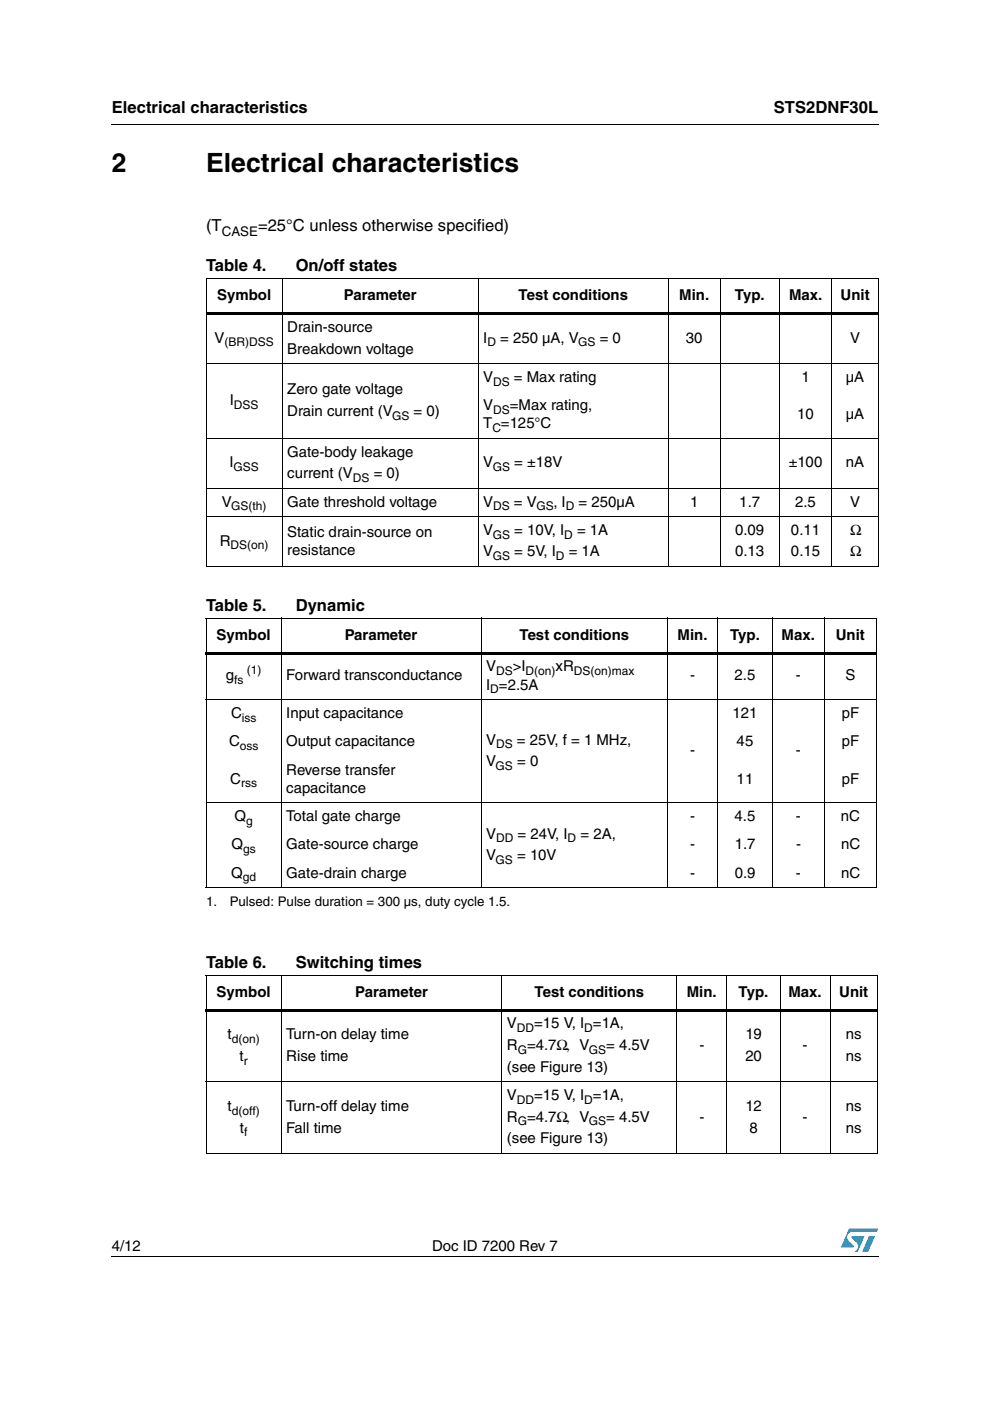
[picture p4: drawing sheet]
<svg xmlns="http://www.w3.org/2000/svg" width="210mm" height="297mm" viewBox="0 0 210 297" stroke-linecap="round" stroke-linejoin="round" font-family="sans-serif">
<defs><g id="words">
<g font-size="5.6">
<text x="23.7" y="36.4">2</text>
<text x="43.7" y="36.4">Electrical characteristics</text>
</g>
<g font-size="3.5">
<text x="23.7" y="23.9">Electrical characteristics</text>
<text x="164.1" y="23.9">STS2DNF30L</text>
<text x="43.7" y="49.1">(T</text>
<text x="54.7" y="49.1">=25°C unless otherwise specified)</text>
<text x="43.7" y="57.6">Table 4.</text>
<text x="62.7" y="57.6">On/off states</text>
<text x="43.7" y="129.5">Table 5.</text>
<text x="62.7" y="129.5">Dynamic</text>
<text x="43.7" y="205.3">Table 6.</text>
<text x="62.7" y="205.3">Switching times</text>
</g>
<g font-size="3.2">
<text x="46" y="63.6">Symbol</text>
<text x="72.9" y="63.6">Parameter</text>
<text x="109.9" y="63.6">Test conditions</text>
<text x="144" y="63.6">Min.</text>
<text x="155.8" y="63.6">Typ.</text>
<text x="167.3" y="63.6">Max.</text>
<text x="178.2" y="63.6">Unit</text>
<text x="60.9" y="70.4">Drain-source</text>
<text x="45.5" y="72.6">V</text>
<text x="60.9" y="75">Breakdown voltage</text>
<text x="102.4" y="72.6">I</text>
<text x="106" y="72.6">= 250 µA, V</text>
<text x="127.1" y="72.6">= 0</text>
<text x="145.4" y="72.6">30</text>
<text x="180.2" y="72.6">V</text>
<text x="60.9" y="83.6">Zero gate voltage</text>
<text x="102.4" y="80.9">V</text>
<text x="109" y="80.9">= Max rating</text>
<text x="169.9" y="80.9">1</text>
<text x="179.3" y="80.9">µA</text>
<text x="48.7" y="85.9">I</text>
<text x="60.9" y="88.2">Drain current (V</text>
<text x="87.7" y="88.2">= 0)</text>
<text x="102.4" y="86.9">V</text>
<text x="108.1" y="86.9">=Max rating,</text>
<text x="169" y="88.9">10</text>
<text x="179.3" y="88.9">µA</text>
<text x="102.4" y="90.8">T =125°C</text>
<text x="48.6" y="99.1">I</text>
<text x="60.9" y="96.8">Gate-body leakage</text>
<text x="60.9" y="101.4">current (V</text>
<text x="79.2" y="101.4">= 0)</text>
<text x="102.4" y="99.1">V</text>
<text x="109" y="99.1">= ±18V</text>
<text x="167.2" y="99.1">±100</text>
<text x="179.3" y="99.1">nA</text>
<text x="47" y="107.4">V</text>
<text x="60.9" y="107.4">Gate threshold voltage</text>
<text x="102.4" y="107.4">V</text>
<text x="109" y="107.4">= V</text>
<text x="117.3" y="107.4">, I</text>
<text x="122.7" y="107.4">= 250µA</text>
<text x="146.3" y="107.4">1</text>
<text x="156.7" y="107.4">1.7</text>
<text x="168.6" y="107.4">2.5</text>
<text x="180.2" y="107.4">V</text>
<text x="60.9" y="113.7">Static drain-source on</text>
<text x="102.4" y="113.4">V</text>
<text x="109" y="113.4">= 10V, I</text>
<text x="122.3" y="113.4">= 1A</text>
<text x="155.9" y="113.4">0.09</text>
<text x="167.7" y="113.4">0.11</text>
<text x="180.3" y="113.4">Ω</text>
<text x="46.6" y="115.7">R</text>
<text x="60.9" y="117.6">resistance</text>
<text x="102.4" y="118">V</text>
<text x="109" y="118">= 5V, I</text>
<text x="120.6" y="118">= 1A</text>
<text x="155.9" y="118">0.13</text>
<text x="167.7" y="118">0.15</text>
<text x="180.3" y="118">Ω</text>
<text x="45.9" y="135.6">Symbol</text>
<text x="73.1" y="135.6">Parameter</text>
<text x="110.1" y="135.6">Test conditions</text>
<text x="143.7" y="135.6">Min.</text>
<text x="154.8" y="135.6">Typ.</text>
<text x="165.7" y="135.6">Max.</text>
<text x="177.2" y="135.6">Unit</text>
<text x="103.1" y="142.3">V</text>
<text x="108.7" y="142.3">&gt;I</text>
<text x="117.8" y="142.3">xR</text>
<text x="47.9" y="144.3">g</text>
<text x="60.7" y="144.3">Forward transconductance</text>
<text x="103.1" y="146.2">I =2.5A</text>
<text x="146.3" y="144.3">-</text>
<text x="155.7" y="144.3">2.5</text>
<text x="168.7" y="144.3">-</text>
<text x="179.3" y="144.3">S</text>
<text x="49" y="152.2">C</text>
<text x="60.7" y="152.2">Input capacitance</text>
<text x="155.3" y="152.2">121</text>
<text x="178.5" y="152.2">pF</text>
<text x="48.6" y="158.2">C</text>
<text x="60.7" y="158.2">Output capacitance</text>
<text x="103.1" y="157.9">V</text>
<text x="109.6" y="157.9">= 25V, f = 1 MHz,</text>
<text x="146.3" y="160.1">-</text>
<text x="156.2" y="158.2">45</text>
<text x="168.7" y="160.1">-</text>
<text x="178.5" y="158.2">pF</text>
<text x="48.8" y="166.1">C</text>
<text x="60.7" y="164.2">Reverse transfer</text>
<text x="103.1" y="162.4">V</text>
<text x="109.6" y="162.4">= 0</text>
<text x="156.2" y="166.1">11</text>
<text x="178.5" y="166.1">pF</text>
<text x="60.7" y="168.1">capacitance</text>
<text x="49.7" y="174.1">Q</text>
<text x="60.7" y="174.1">Total gate charge</text>
<text x="103.1" y="177.8">V</text>
<text x="109.7" y="177.8">= 24V, I</text>
<text x="123.1" y="177.8">= 2A,</text>
<text x="146.3" y="174.1">-</text>
<text x="155.7" y="174.1">4.5</text>
<text x="168.7" y="174.1">-</text>
<text x="178.3" y="174.1">nC</text>
<text x="49.1" y="180.1">Q</text>
<text x="60.7" y="180.1">Gate-source charge</text>
<text x="103.1" y="182.4">V</text>
<text x="109.6" y="182.4">= 10V</text>
<text x="146.4" y="180.1">-</text>
<text x="155.8" y="180.1">1.7</text>
<text x="168.8" y="180.1">-</text>
<text x="178.3" y="180.1">nC</text>
<text x="49" y="186.1">Q</text>
<text x="60.7" y="186.1">Gate-drain charge</text>
<text x="146.4" y="186.1">-</text>
<text x="155.8" y="186.1">0.9</text>
<text x="168.8" y="186.1">-</text>
<text x="178.3" y="186.1">nC</text>
<text x="45.9" y="211.4">Symbol</text>
<text x="75.3" y="211.4">Parameter</text>
<text x="113.3" y="211.4">Test conditions</text>
<text x="145.6" y="211.4">Min.</text>
<text x="156.6" y="211.4">Typ.</text>
<text x="167.2" y="211.4">Max.</text>
<text x="177.9" y="211.4">Unit</text>
<text x="48.3" y="220.4">t</text>
<text x="60.7" y="220.4">Turn-on delay time</text>
<text x="107.5" y="218.1">V</text>
<text x="113.3" y="218.1">=15 V, I =1A,</text>
<text x="158" y="220.4">19</text>
<text x="179.3" y="220.4">ns</text>
<text x="50.8" y="224.9">t</text>
<text x="60.7" y="224.9">Rise time</text>
<text x="107.5" y="227.2">(see Figure 13)</text>
<text x="107.5" y="222.7">R =4.7Ω, V</text>
<text x="128.5" y="222.7">= 4.5V</text>
<text x="148.3" y="222.7">-</text>
<text x="158" y="224.9">20</text>
<text x="170.2" y="222.7">-</text>
<text x="179.3" y="224.9">ns</text>
<text x="107.5" y="233.2">V</text>
<text x="113.3" y="233.2">=15 V, I =1A,</text>
<text x="48.3" y="235.5">t</text>
<text x="60.7" y="235.5">Turn-off delay time</text>
<text x="107.5" y="237.8">R =4.7Ω, V</text>
<text x="128.5" y="237.8">= 4.5V</text>
<text x="148.3" y="237.8">-</text>
<text x="158" y="235.5">12</text>
<text x="170.2" y="237.8">-</text>
<text x="179.3" y="235.5">ns</text>
<text x="50.9" y="240.1">t</text>
<text x="60.7" y="240.1">Fall time</text>
<text x="107.5" y="242.4">(see Figure 13)</text>
<text x="158.9" y="240.1">8</text>
<text x="179.3" y="240.1">ns</text>
<text x="23.7" y="265.1">4/12</text>
<text x="91.6" y="265.1">Doc ID 7200 Rev 7</text>
</g>
<g font-size="2.8">
<text x="47" y="50">CASE</text>
<text x="43.7" y="192.1">1.</text>
<text x="48.7" y="192.1">Pulsed: Pulse duration = 300 µs, duty cycle 1.5.</text>
</g>
<g font-size="2.5">
<text x="47.6" y="73.4">(BR)DSS</text>
<text x="103.3" y="73.4">D</text>
<text x="122.6" y="73.4">GS</text>
<text x="104.6" y="81.7">DS</text>
<text x="49.6" y="86.7">DSS</text>
<text x="83.1" y="89">GS</text>
<text x="104.6" y="87.7">DS</text>
<text x="104.4" y="91.6">C</text>
<text x="49.5" y="99.9">GSS</text>
<text x="104.5" y="99.9">GS</text>
<text x="74.8" y="102.2">DS</text>
<text x="49" y="108.2">GS(th)</text>
<text x="104.6" y="108.2">DS</text>
<text x="113.7" y="108.2">GS</text>
<text x="120" y="108.2">D</text>
<text x="48.9" y="116.5">DS(on)</text>
<text x="104.5" y="114.2">GS</text>
<text x="104.5" y="118.8">GS</text>
<text x="117.9" y="118.8">D</text>
<text x="119.6" y="114.2">D</text>
<text x="52.3" y="143">(1)</text>
<text x="105.2" y="143.1">DS</text>
<text x="111.4" y="143.1">D(on)</text>
<text x="121.7" y="143.1">DS(on)max</text>
<text x="49.7" y="145.1">fs</text>
<text x="103.9" y="147">D</text>
<text x="51.3" y="153">iss</text>
<text x="50.8" y="159">oss</text>
<text x="105.2" y="158.6">DS</text>
<text x="51.1" y="166.9">rss</text>
<text x="105.1" y="163.2">GS</text>
<text x="52.2" y="174.9">g</text>
<text x="105.2" y="178.6">DD</text>
<text x="120.4" y="178.6">D</text>
<text x="51.6" y="180.9">gs</text>
<text x="105.1" y="183.2">GS</text>
<text x="51.5" y="186.9">gd</text>
<text x="49.1" y="221.1">d(on)</text>
<text x="109.6" y="218.9">DD</text>
<text x="123.9" y="218.9">D</text>
<text x="51.7" y="225.7">r</text>
<text x="109.8" y="223.4">G</text>
<text x="124.9" y="223.4">GS</text>
<text x="49.1" y="236.3">d(off)</text>
<text x="109.6" y="234">DD</text>
<text x="109.8" y="238.6">G</text>
<text x="123.9" y="234">D</text>
<text x="124.9" y="238.6">GS</text>
<text x="51.8" y="240.9">f</text>
</g>
</g></defs>
<g fill="#0099d8">
<path d="M184.2 262.1h1.3l-1.4 3.3h-1.3z"/>
<path d="M180 260.5h6.2l-.3 .7h-5.2a1.13 1.13 0 0 0-1 .7 1.13 1.13 0 0 0 .3 1.2l1 1v.3l-2.7 .1z"/>
<path d="M180.6 262.1h2.7l-1.4 3.3h-.7a1.18 1.18 0 0 0 .4-1.9l-1-1.1z"/>
</g>
<path d="M23.6 26.2l.1 .2zM43.6 66.2h142.7v.6h-142.7zM43.6 138.2h142.3v.5h-142.3zM43.6 213.9h142.6v.6h-142.6zM23.6 266.3l.1 .1z" fill="#000"/>
<g fill="none" stroke="#000" stroke-width=".21">
<path d="M23.7 26.3h162.6M43.6 59.1h142.7M43.7 59.2v60.8M59.8 59v61.2M101.4 59v61.2M141.7 59v61.2M152.7 59v61.2M165.2 59v61.2M176.4 59v61.2M186.2 59.2v60.8M43.6 77.1h142.7M43.6 92.9h142.7"/>
<path d="M43.6 103.5h142.7M43.6 109.5h142.7M43.6 120.1h142.7M43.6 131h142.3M43.7 131.1v57M59.6 131v57.3M102 131v57.3M141.5 131v57.3M152.2 131v57.3M163.7 131v57.3M174.8 131v57.3M185.8 131.1v17.1"/>
<path d="M43.6 148.3h142.3M185.8 148.4v21.7M43.6 170.2h142.3M185.8 170.3v17.8M43.6 188.2h58.3M102.1 188.2h39.4M141.6 188.2h44.3M43.6 206.8h142.6M43.7 206.9v7M43.7 214.4v14.9M59.6 206.7v37.9M106.4 206.7v37.9"/>
<path d="M143.5 206.7v37.9M154.1 206.7v37.9M165.4 206.7v37.9M176 206.7v37.9M186.1 206.9v7M186.1 214.4v30M43.6 229.4h142.6M43.7 229.4v15M43.6 244.5h99.8M143.6 244.5h42.6M23.7 266.3h162.6"/>
</g>
<use href="#words"/>
</svg>
